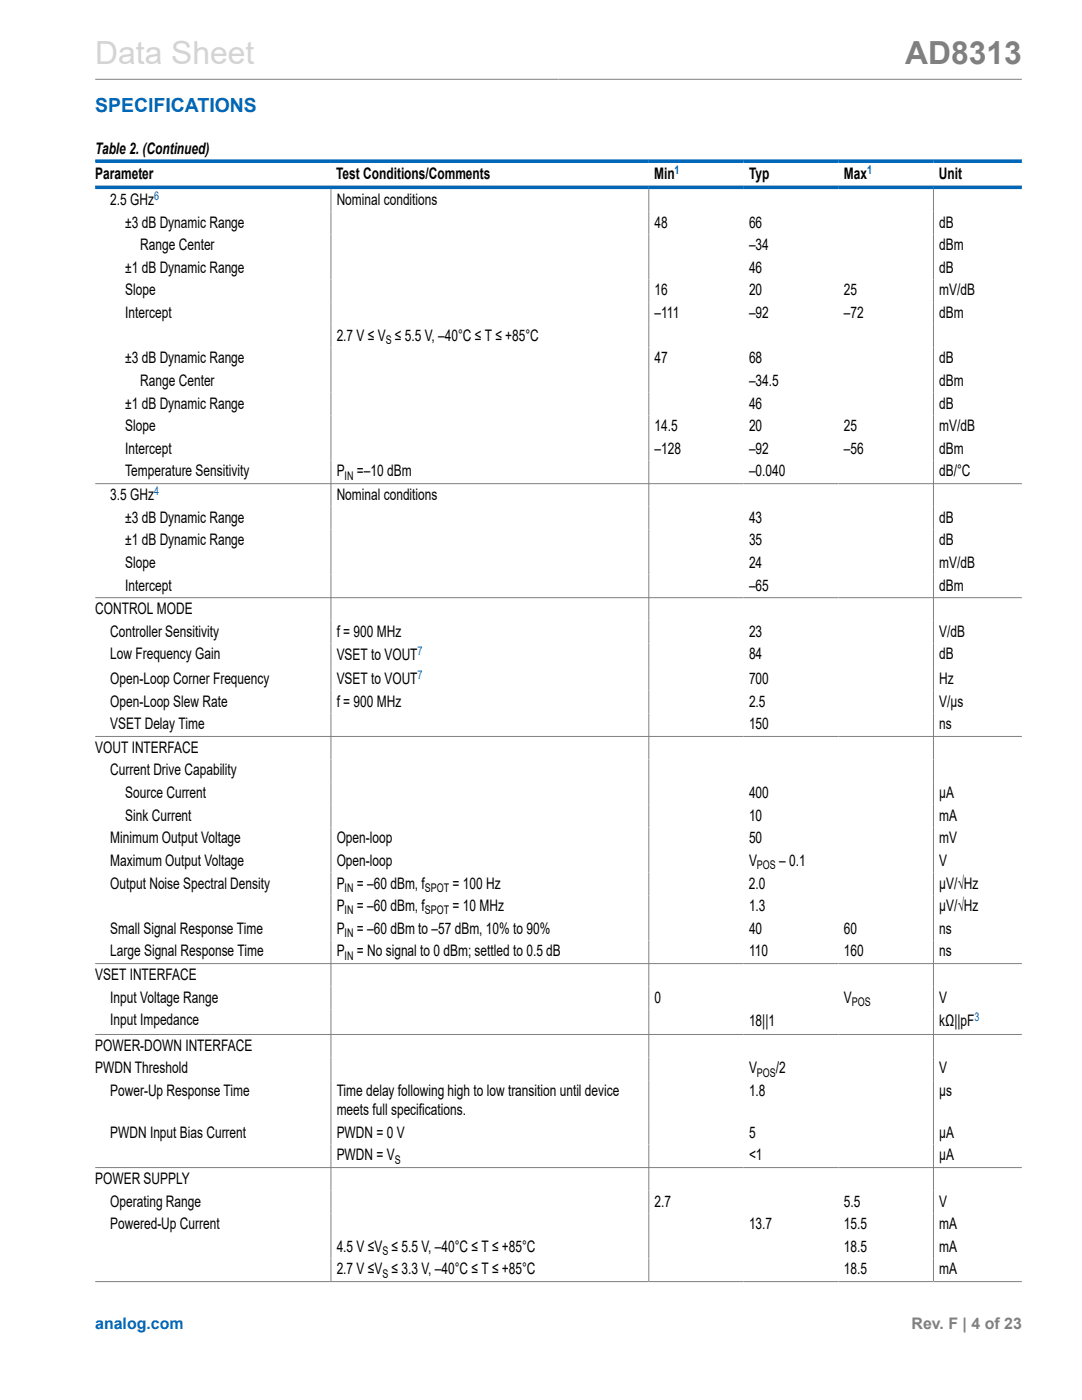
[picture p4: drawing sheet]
<svg xmlns="http://www.w3.org/2000/svg" width="216mm" height="279mm" viewBox="0 0 216 279" stroke-linecap="round" stroke-linejoin="round" font-family="sans-serif">
<defs><g id="words">
<text font-size="6.3" fill="#d3d3d3" x="19" y="12.7">Data Sheet</text>
<text font-size="6.3" fill="#808080" x="180.6" y="12.7">AD8313</text>
<text font-size="3.9" fill="#0067b8" x="19" y="22.3">SPECIFICATIONS</text>
<g font-size="3.2">
<text x="19" y="30.8">Table 2. (Continued)</text>
<text x="19" y="35.7">Parameter</text>
<text x="67.1" y="35.7">Test Conditions/Comments</text>
<text x="130.5" y="35.7">Min</text>
<text x="149.5" y="35.7">Typ</text>
<text x="168.4" y="35.7">Max</text>
<text x="187.3" y="35.7">Unit</text>
<text x="22" y="40.9">2.5 GHz</text>
<text x="67.2" y="40.9">Nominal conditions</text>
<text x="25" y="45.4">±3 dB Dynamic Range</text>
<text x="130.6" y="45.4">48</text>
<text x="149.5" y="45.4">66</text>
<text x="187.4" y="45.4">dB</text>
<text x="28" y="49.9">Range Center</text>
<text x="149.5" y="49.9">–34</text>
<text x="187.4" y="49.9">dBm</text>
<text x="25" y="54.5">±1 dB Dynamic Range</text>
<text x="25" y="59">Slope</text>
<text x="130.6" y="59">16</text>
<text x="149.5" y="54.5">46</text>
<text x="149.5" y="59">20</text>
<text x="168.4" y="59">25</text>
<text x="187.4" y="54.5">dB</text>
<text x="187.4" y="59">mV/dB</text>
<text x="25" y="63.5">Intercept</text>
<text x="130.6" y="63.5">–111</text>
<text x="149.5" y="63.5">–92</text>
<text x="168.4" y="63.5">–72</text>
<text x="187.4" y="63.5">dBm</text>
<text x="67.2" y="68">2.7 V ≤ V ≤ 5.5 V, –40°C ≤ T ≤ +85°C</text>
<text x="25" y="72.5">±3 dB Dynamic Range</text>
<text x="28" y="77">Range Center</text>
<text x="130.6" y="72.5">47</text>
<text x="149.5" y="72.5">68</text>
<text x="149.5" y="77">–34.5</text>
<text x="187.4" y="72.5">dB</text>
<text x="187.4" y="77">dBm</text>
<text x="25" y="81.5">±1 dB Dynamic Range</text>
<text x="149.5" y="81.5">46</text>
<text x="187.4" y="81.5">dB</text>
<text x="25" y="86.1">Slope</text>
<text x="130.6" y="86.1">14.5</text>
<text x="149.5" y="86.1">20</text>
<text x="168.4" y="86.1">25</text>
<text x="187.4" y="86.1">mV/dB</text>
<text x="25" y="90.6">Intercept</text>
<text x="25" y="95.1">Temperature Sensitivity</text>
<text x="67.2" y="95.1">P</text>
<text x="71.2" y="95.1">=–10 dBm</text>
<text x="130.6" y="90.6">–128</text>
<text x="149.5" y="95.1">–0.040</text>
<text x="149.5" y="90.6">–92</text>
<text x="168.4" y="90.6">–56</text>
<text x="187.4" y="95.1">dB/°C</text>
<text x="187.4" y="90.6">dBm</text>
<text x="22" y="99.8">3.5 GHz</text>
<text x="67.2" y="99.8">Nominal conditions</text>
<text x="25" y="104.3">±3 dB Dynamic Range</text>
<text x="149.5" y="104.3">43</text>
<text x="187.4" y="104.3">dB</text>
<text x="25" y="108.8">±1 dB Dynamic Range</text>
<text x="25" y="113.3">Slope</text>
<text x="149.5" y="108.8">35</text>
<text x="149.5" y="113.3">24</text>
<text x="187.4" y="108.8">dB</text>
<text x="187.4" y="113.3">mV/dB</text>
<text x="25" y="117.8">Intercept</text>
<text x="149.5" y="117.8">–65</text>
<text x="187.4" y="117.8">dBm</text>
<text x="19" y="122.5">CONTROL MODE</text>
<text x="22" y="127.1">Controller Sensitivity</text>
<text x="22" y="131.6">Low Frequency Gain</text>
<text x="67.2" y="127.1">f = 900 MHz</text>
<text x="67.2" y="131.8">VSET to VOUT</text>
<text x="149.5" y="127.1">23</text>
<text x="149.5" y="131.6">84</text>
<text x="187.4" y="127.1">V/dB</text>
<text x="187.4" y="131.6">dB</text>
<text x="22" y="136.5">Open-Loop Corner Frequency</text>
<text x="67.2" y="136.5">VSET to VOUT</text>
<text x="149.5" y="136.5">700</text>
<text x="187.4" y="136.5">Hz</text>
<text x="22" y="141">Open-Loop Slew Rate</text>
<text x="67.2" y="141">f = 900 MHz</text>
<text x="149.5" y="141">2.5</text>
<text x="187.4" y="141">V/µs</text>
<text x="22" y="145.5">VSET Delay Time</text>
<text x="149.5" y="145.5">150</text>
<text x="187.4" y="145.5">ns</text>
<text x="19" y="150.2">VOUT INTERFACE</text>
<text x="22" y="154.8">Current Drive Capability</text>
<text x="25" y="159.3">Source Current</text>
<text x="149.5" y="159.3">400</text>
<text x="187.4" y="159.3">µA</text>
<text x="25" y="163.8">Sink Current</text>
<text x="149.5" y="163.8">10</text>
<text x="187.4" y="163.8">mA</text>
<text x="22" y="168.3">Minimum Output Voltage</text>
<text x="22" y="172.8">Maximum Output Voltage</text>
<text x="67.2" y="168.3">Open-loop</text>
<text x="67.2" y="172.8">Open-loop</text>
<text x="149.5" y="168.3">50</text>
<text x="149.5" y="172.8">V</text>
<text x="155.5" y="172.8">– 0.1</text>
<text x="187.4" y="172.8">V</text>
<text x="187.4" y="168.3">mV</text>
<text x="22" y="177.3">Output Noise Spectral Density</text>
<text x="67.2" y="177.3">P</text>
<text x="71.2" y="177.3">= –60 dBm, f</text>
<text x="90.3" y="177.3">= 100 Hz</text>
<text x="149.5" y="177.3">2.0</text>
<text x="187.4" y="177.3">µV/√Hz</text>
<text x="67.2" y="181.8">P</text>
<text x="71.2" y="181.8">= –60 dBm, f</text>
<text x="90.3" y="181.8">= 10 MHz</text>
<text x="149.5" y="181.8">1.3</text>
<text x="187.4" y="181.8">µV/√Hz</text>
<text x="22" y="190.9">Large Signal Response Time</text>
<text x="22" y="186.4">Small Signal Response Time</text>
<text x="67.2" y="190.9">P</text>
<text x="67.2" y="186.4">P</text>
<text x="71.2" y="186.4">= –60 dBm to –57 dBm, 10% to 90%</text>
<text x="71.2" y="190.9">= No signal to 0 dBm; settled to 0.5 dB</text>
<text x="149.5" y="186.4">40</text>
<text x="149.5" y="190.9">110</text>
<text x="168.4" y="186.4">60</text>
<text x="168.4" y="190.9">160</text>
<text x="187.4" y="186.4">ns</text>
<text x="187.4" y="190.9">ns</text>
<text x="19" y="195.6">VSET INTERFACE</text>
<text x="22" y="200.1">Input Voltage Range</text>
<text x="130.6" y="200.1">0</text>
<text x="168.4" y="200.1">V</text>
<text x="187.4" y="200.1">V</text>
<text x="19" y="209.7">POWER-DOWN INTERFACE</text>
<text x="22" y="204.6">Input Impedance</text>
<text x="149.5" y="204.8">18||1</text>
<text x="187.4" y="204.8">kΩ||pF</text>
<text x="19" y="214.2">PWDN Threshold</text>
<text x="149.5" y="214.2">V</text>
<text x="154.8" y="214.2">/2</text>
<text x="187.4" y="214.2">V</text>
<text x="22" y="218.7">Power-Up Response Time</text>
<text x="67.2" y="218.7">Time delay following high to low transition until device</text>
<text x="149.5" y="218.7">1.8</text>
<text x="187.4" y="218.7">µs</text>
<text x="22" y="227.1">PWDN Input Bias Current</text>
<text x="67.2" y="222.6">meets full specifications.</text>
<text x="67.2" y="227.1">PWDN = 0 V</text>
<text x="149.5" y="227.1">5</text>
<text x="187.4" y="227.1">µA</text>
<text x="67.2" y="231.6">PWDN = V</text>
<text x="149.5" y="231.6">&lt;1</text>
<text x="187.4" y="231.6">µA</text>
<text x="19" y="236.3">POWER SUPPLY</text>
<text x="22" y="240.8">Operating Range</text>
<text x="22" y="245.3">Powered-Up Current</text>
<text x="130.6" y="240.8">2.7</text>
<text x="149.5" y="245.3">13.7</text>
<text x="168.4" y="240.8">5.5</text>
<text x="168.4" y="245.3">15.5</text>
<text x="187.4" y="240.8">V</text>
<text x="187.4" y="245.3">mA</text>
<text x="67.2" y="249.8">4.5 V ≤V ≤ 5.5 V, –40°C ≤ T ≤ +85°C</text>
<text x="168.4" y="249.8">18.5</text>
<text x="187.4" y="249.8">mA</text>
<text x="67.2" y="254.3">2.7 V ≤V ≤ 3.3 V, –40°C ≤ T ≤ +85°C</text>
<text x="168.4" y="254.3">18.5</text>
<text x="187.4" y="254.3">mA</text>
</g>
<text font-size="3.2" fill="#0067b8" x="19" y="265.3">analog.com</text>
<text font-size="3.2" fill="#808080" x="181.9" y="265.3">Rev. F | 4 of 23</text>
<g font-size="2.4" fill="#0067b8">
<text x="134.6" y="34.6">1</text>
<text x="173" y="34.6">1</text>
<text x="30.7" y="39.9">6</text>
<text x="30.7" y="98.7">4</text>
<text x="83.3" y="130.7">7</text>
<text x="83.3" y="135.5">7</text>
<text x="194.4" y="203.8">3</text>
</g>
<g font-size="2.4">
<text x="77" y="68.6">S</text>
<text x="68.8" y="95.7">IN</text>
<text x="151" y="173.4">POS</text>
<text x="68.8" y="178">IN</text>
<text x="84.8" y="178">SPOT</text>
<text x="68.8" y="182.5">IN</text>
<text x="84.8" y="182.5">SPOT</text>
<text x="68.8" y="187">IN</text>
<text x="68.8" y="191.5">IN</text>
<text x="170" y="200.7">POS</text>
<text x="151" y="214.9">POS</text>
<text x="78.8" y="232.2">S</text>
<text x="76.3" y="250.5">S</text>
<text x="76.3" y="255">S</text>
</g>
</g></defs>
<path d="M19 15.8h184.9M66 37.7v218M129.5 37.7v218M186.3 37.7v218M19 96.5h184.9M19 119.3h184.9M19 147h184.9M19 192.3h184.9M19 206.5h184.9M19 233h184.9M19 255.8h184.9" fill="none" stroke="#808080" stroke-width=".2"/>
<path d="M19 32.2h184.9M19 37.4h184.9" fill="none" stroke="#0067b8" stroke-width=".71"/>
<use href="#words"/>
</svg>
